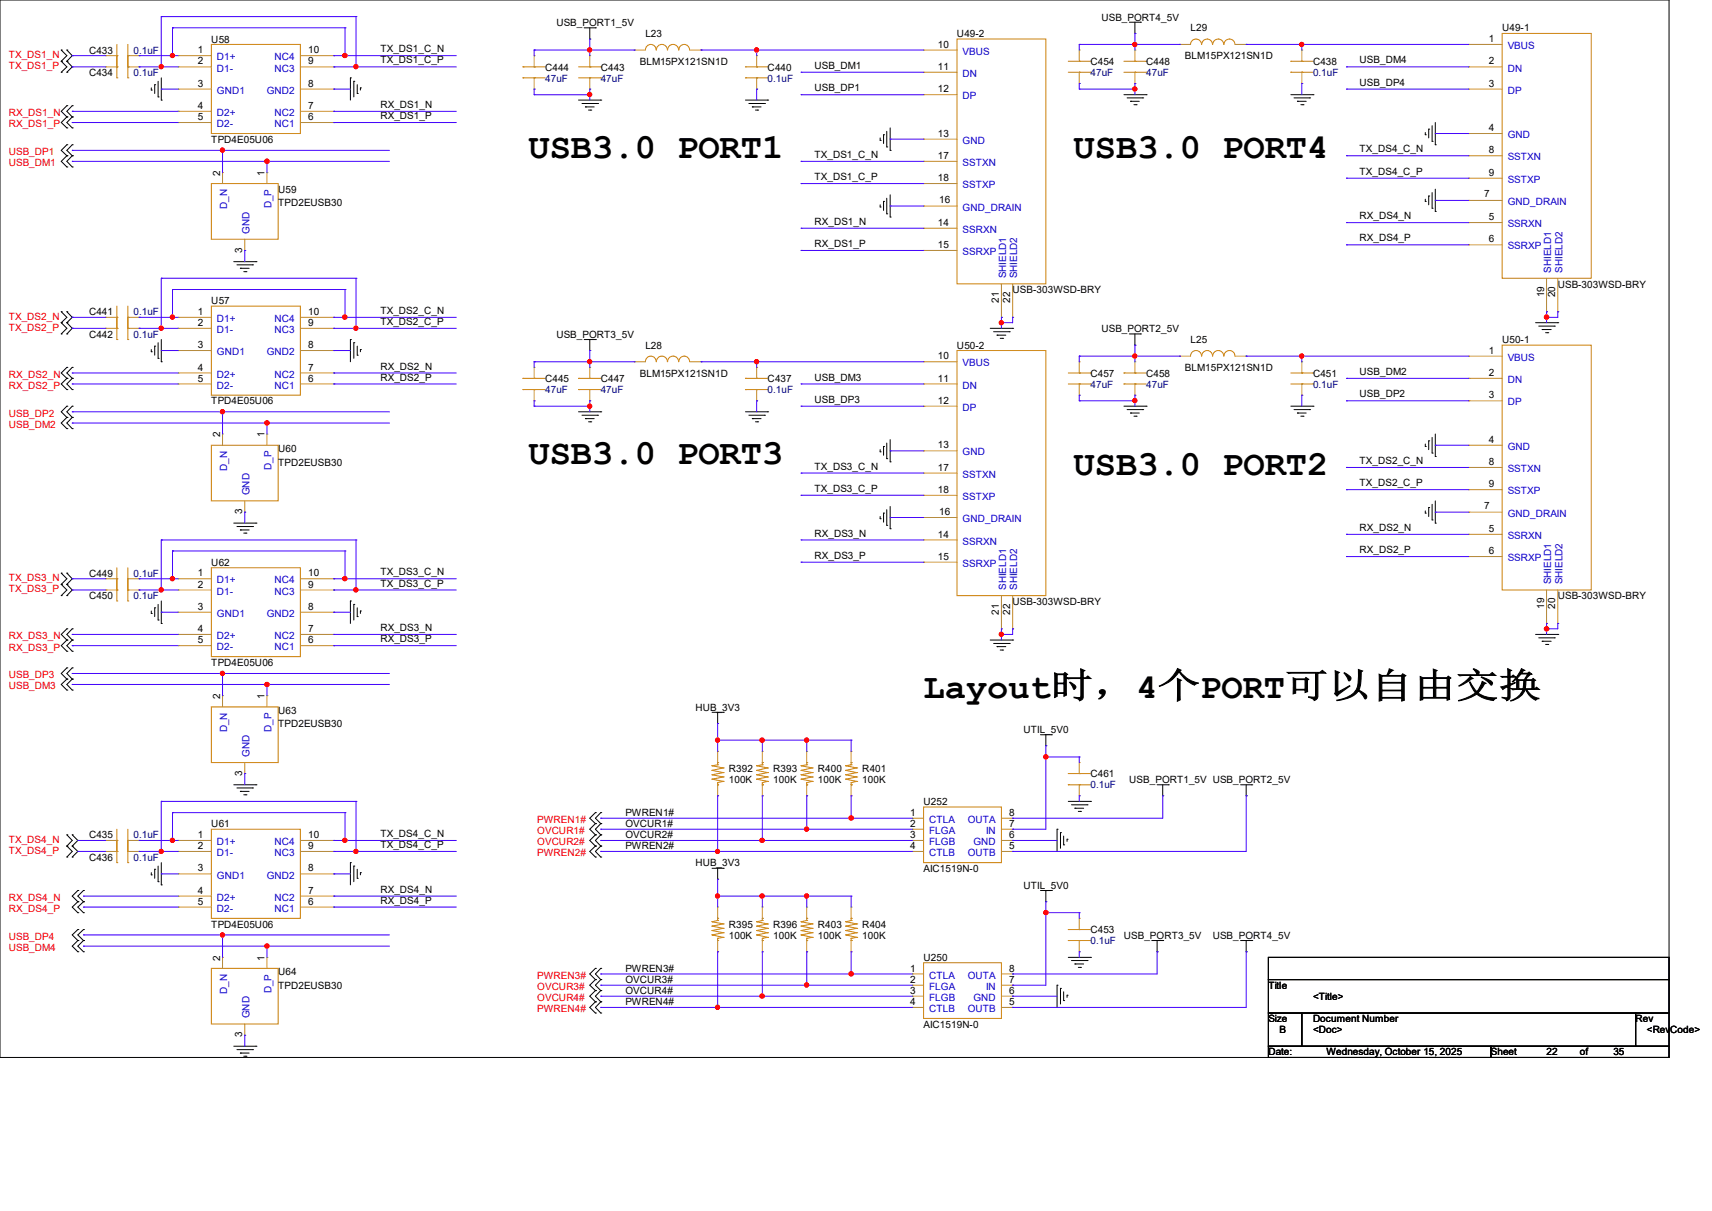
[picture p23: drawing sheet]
<svg xmlns="http://www.w3.org/2000/svg" width="297mm" height="210mm" viewBox="0 0 297 210" stroke-linecap="round" stroke-linejoin="round" font-family="sans-serif">
<defs><g id="words">
<g font-size="6.1">
<text x="91.7" y="27.3">USB3.0 PORT1</text>
<text x="186.3" y="27.3">USB3.0 PORT4</text>
<text x="91.7" y="80.4">USB3.0 PORT3</text>
<text x="186.3" y="82.4">USB3.0 PORT2</text>
<text x="160.2" y="121">Layout时，4个PORT可以自由交换</text>
</g>
<g font-size="1.7">
<text x="96.5" y="4.5">USB_PORT1_5V</text>
<text x="191.1" y="3.6">USB_PORT4_5V</text>
<text x="206.5" y="5.5">L29</text>
<text x="260.6" y="5.5">U49-1</text>
<text x="15.5" y="9.3">C433</text>
<text x="34.3" y="9.2">1</text>
<text x="34.3" y="11.2">2</text>
<text x="36.7" y="7.4">U58</text>
<text x="53.5" y="11.2">9</text>
<text x="53.5" y="9.2">10</text>
<text x="66" y="9.1">TX_DS1_C_N</text>
<text x="66" y="11">TX_DS1_C_P</text>
<text x="111" y="11.3">BLM15PX121SN1D</text>
<text x="112" y="6.4">L23</text>
<text x="141.3" y="11.9">USB_DM1</text>
<text x="162.7" y="8.3">10</text>
<text x="166" y="6.4">U49-2</text>
<text x="189.2" y="11.3">C454</text>
<text x="198.8" y="11.3">C448</text>
<text x="205.6" y="10.3">BLM15PX121SN1D</text>
<text x="227.8" y="11.3">C438</text>
<text x="235.9" y="11">USB_DM4</text>
<text x="258.3" y="7.3">1</text>
<text x="258.3" y="11.2">2</text>
<text x="15.5" y="13.2">C434</text>
<text x="34.3" y="15">3</text>
<text x="53.5" y="15">8</text>
<text x="94.6" y="12.2">C444</text>
<text x="104.2" y="12.2">C443</text>
<text x="133.2" y="12.2">C440</text>
<text x="141.3" y="15.8">USB_DP1</text>
<text x="162.7" y="12.1">11</text>
<text x="162.7" y="16">12</text>
<text x="235.9" y="14.9">USB_DP4</text>
<text x="258.3" y="15">3</text>
<text x="34.3" y="18.9">4</text>
<text x="34.3" y="20.8">5</text>
<text x="53.5" y="20.8">6</text>
<text x="53.5" y="18.9">7</text>
<text x="66" y="18.7">RX_DS1_N</text>
<text x="66" y="20.7">RX_DS1_P</text>
<text x="162.7" y="23.7">13</text>
<text x="258.3" y="22.7">4</text>
<text x="36.7" y="24.8">TPD4E05U06</text>
<text x="141.3" y="27.4">TX_DS1_C_N</text>
<text x="162.7" y="27.6">17</text>
<text x="235.9" y="26.4">TX_DS4_C_N</text>
<text x="258.3" y="26.6">8</text>
<text x="38.2" y="30.5" transform="rotate(-90 38.2 30.5)">2</text>
<text x="45.9" y="30.5" transform="rotate(-90 45.9 30.5)">1</text>
<text x="48.3" y="33.4">U59</text>
<text x="48.3" y="35.8">TPD2EUSB30</text>
<text x="141.3" y="31.2">TX_DS1_C_P</text>
<text x="162.7" y="31.4">18</text>
<text x="162.9" y="35.2">16</text>
<text x="235.9" y="30.3">TX_DS4_C_P</text>
<text x="257.5" y="34.2">7</text>
<text x="258.3" y="30.5">9</text>
<text x="141.3" y="39">RX_DS1_N</text>
<text x="162.7" y="39.2">14</text>
<text x="235.9" y="38">RX_DS4_N</text>
<text x="235.9" y="41.9">RX_DS4_P</text>
<text x="258.3" y="38.2">5</text>
<text x="42" y="43.8" transform="rotate(-90 42 43.8)">3</text>
<text x="141.3" y="42.8">RX_DS1_P</text>
<text x="162.7" y="43">15</text>
<text x="258.3" y="42">6</text>
<text x="36.7" y="52.7">U57</text>
<text x="173.3" y="52.5" transform="rotate(-90 173.3 52.5)">21</text>
<text x="175.3" y="52.5" transform="rotate(-90 175.3 52.5)">22</text>
<text x="175.7" y="50.8">USB-303WSD-BRY</text>
<text x="267.9" y="51.6" transform="rotate(-90 267.9 51.6)">19</text>
<text x="269.8" y="51.6" transform="rotate(-90 269.8 51.6)">20</text>
<text x="270.2" y="49.9">USB-303WSD-BRY</text>
<text x="15.5" y="58.5">C442</text>
<text x="15.5" y="54.7">C441</text>
<text x="34.3" y="54.6">1</text>
<text x="34.3" y="56.5">2</text>
<text x="53.5" y="56.5">9</text>
<text x="53.5" y="54.6">10</text>
<text x="66" y="54.4">TX_DS2_C_N</text>
<text x="66" y="56.3">TX_DS2_C_P</text>
<text x="96.5" y="58.5">USB_PORT3_5V</text>
<text x="191.1" y="57.6">USB_PORT2_5V</text>
<text x="206.5" y="59.5">L25</text>
<text x="260.6" y="59.5">U50-1</text>
<text x="34.3" y="60.4">3</text>
<text x="34.3" y="64.3">4</text>
<text x="53.5" y="64.3">7</text>
<text x="53.5" y="60.4">8</text>
<text x="66" y="64.1">RX_DS2_N</text>
<text x="66" y="66">RX_DS2_P</text>
<text x="111" y="65.3">BLM15PX121SN1D</text>
<text x="112" y="60.5">L28</text>
<text x="141.3" y="66">USB_DM3</text>
<text x="162.7" y="62.3">10</text>
<text x="166" y="60.5">U50-2</text>
<text x="189.2" y="65.3">C457</text>
<text x="198.8" y="65.3">C458</text>
<text x="205.6" y="64.3">BLM15PX121SN1D</text>
<text x="227.8" y="65.3">C451</text>
<text x="235.9" y="65">USB_DM2</text>
<text x="258.3" y="61.3">1</text>
<text x="258.3" y="65.2">2</text>
<text x="34.3" y="66.2">5</text>
<text x="36.7" y="70.1">TPD4E05U06</text>
<text x="53.5" y="66.2">6</text>
<text x="94.6" y="66.3">C445</text>
<text x="104.2" y="66.3">C447</text>
<text x="133.2" y="66.3">C437</text>
<text x="141.3" y="69.8">USB_DP3</text>
<text x="162.7" y="66.2">11</text>
<text x="162.7" y="70">12</text>
<text x="235.9" y="68.9">USB_DP2</text>
<text x="258.3" y="69.1">3</text>
<text x="38.2" y="75.9" transform="rotate(-90 38.2 75.9)">2</text>
<text x="45.9" y="75.9" transform="rotate(-90 45.9 75.9)">1</text>
<text x="162.7" y="77.8">13</text>
<text x="258.3" y="76.8">4</text>
<text x="48.3" y="78.4">U60</text>
<text x="48.3" y="80.8">TPD2EUSB30</text>
<text x="141.3" y="81.4">TX_DS3_C_N</text>
<text x="162.7" y="81.6">17</text>
<text x="235.9" y="80.5">TX_DS2_C_N</text>
<text x="258.3" y="80.6">8</text>
<text x="42" y="89.2" transform="rotate(-90 42 89.2)">3</text>
<text x="141.3" y="85.3">TX_DS3_C_P</text>
<text x="162.7" y="85.5">18</text>
<text x="162.9" y="89.2">16</text>
<text x="235.9" y="84.3">TX_DS2_C_P</text>
<text x="257.5" y="88.3">7</text>
<text x="258.3" y="84.5">9</text>
<text x="141.3" y="93">RX_DS3_N</text>
<text x="162.7" y="93.2">14</text>
<text x="235.9" y="92.1">RX_DS2_N</text>
<text x="235.9" y="95.9">RX_DS2_P</text>
<text x="258.3" y="92.2">5</text>
<text x="15.5" y="100.1">C449</text>
<text x="34.3" y="99.9">1</text>
<text x="34.3" y="101.9">2</text>
<text x="36.7" y="98.1">U62</text>
<text x="53.5" y="101.9">9</text>
<text x="53.5" y="99.9">10</text>
<text x="66" y="99.8">TX_DS3_C_N</text>
<text x="66" y="101.7">TX_DS3_C_P</text>
<text x="141.3" y="96.9">RX_DS3_P</text>
<text x="162.7" y="97.1">15</text>
<text x="258.3" y="96.1">6</text>
<text x="15.5" y="103.9">C450</text>
<text x="34.3" y="105.7">3</text>
<text x="53.5" y="105.7">8</text>
<text x="173.3" y="106.6" transform="rotate(-90 173.3 106.6)">21</text>
<text x="175.3" y="106.6" transform="rotate(-90 175.3 106.6)">22</text>
<text x="175.7" y="104.9">USB-303WSD-BRY</text>
<text x="267.9" y="105.6" transform="rotate(-90 267.9 105.6)">19</text>
<text x="269.8" y="105.6" transform="rotate(-90 269.8 105.6)">20</text>
<text x="270.2" y="103.9">USB-303WSD-BRY</text>
<text x="34.3" y="109.6">4</text>
<text x="34.3" y="111.5">5</text>
<text x="53.5" y="111.5">6</text>
<text x="53.5" y="109.6">7</text>
<text x="66" y="109.4">RX_DS3_N</text>
<text x="66" y="111.4">RX_DS3_P</text>
<text x="36.7" y="115.5">TPD4E05U06</text>
<text x="38.2" y="121.2" transform="rotate(-90 38.2 121.2)">2</text>
<text x="45.9" y="121.2" transform="rotate(-90 45.9 121.2)">1</text>
<text x="48.3" y="123.8">U63</text>
<text x="120.6" y="123.2">HUB_3V3</text>
<text x="48.3" y="126.1">TPD2EUSB30</text>
<text x="177.6" y="127.1">UTIL_5V0</text>
<text x="42" y="134.6" transform="rotate(-90 42 134.6)">3</text>
<text x="126.4" y="135.8">100K</text>
<text x="126.4" y="133.9">R392</text>
<text x="134.2" y="135.8">100K</text>
<text x="134.2" y="133.9">R393</text>
<text x="141.9" y="135.8">100K</text>
<text x="141.9" y="133.9">R400</text>
<text x="149.6" y="135.8">100K</text>
<text x="149.6" y="133.9">R401</text>
<text x="189.2" y="134.8">C461</text>
<text x="195.9" y="135.8">USB_PORT1_5V USB_PORT2_5V</text>
<text x="36.7" y="143.5">U61</text>
<text x="108.5" y="141.5">PWREN1#</text>
<text x="108.5" y="143.4">OVCUR1#</text>
<text x="157.9" y="141.5">1</text>
<text x="157.9" y="143.4">2</text>
<text x="160.2" y="139.6">U252</text>
<text x="175.1" y="143.4">7</text>
<text x="175.1" y="141.5">8</text>
<text x="15.5" y="149.3">C436</text>
<text x="15.5" y="145.4">C435</text>
<text x="34.3" y="145.3">1</text>
<text x="34.3" y="147.2">2</text>
<text x="53.5" y="147.2">9</text>
<text x="53.5" y="145.3">10</text>
<text x="66" y="145.2">TX_DS4_C_N</text>
<text x="66" y="147.1">TX_DS4_C_P</text>
<text x="108.5" y="145.4">OVCUR2#</text>
<text x="108.5" y="147.3">PWREN2#</text>
<text x="157.9" y="145.3">3</text>
<text x="157.9" y="147.2">4</text>
<text x="175.1" y="147.2">5</text>
<text x="175.1" y="145.3">6</text>
<text x="34.3" y="151.1">3</text>
<text x="34.3" y="155">4</text>
<text x="53.5" y="155">7</text>
<text x="53.5" y="151.1">8</text>
<text x="66" y="154.8">RX_DS4_N</text>
<text x="120.6" y="150.2">HUB_3V3</text>
<text x="160.2" y="151.2">AIC1519N-0</text>
<text x="177.6" y="154.1">UTIL_5V0</text>
<text x="34.3" y="156.9">5</text>
<text x="36.7" y="160.9">TPD4E05U06</text>
<text x="53.5" y="156.9">6</text>
<text x="66" y="156.7">RX_DS4_P</text>
<text x="126.4" y="160.9">R395</text>
<text x="134.2" y="160.9">R396</text>
<text x="141.9" y="160.9">R403</text>
<text x="149.6" y="160.9">R404</text>
<text x="189.2" y="161.8">C453</text>
<text x="38.2" y="166.6" transform="rotate(-90 38.2 166.6)">2</text>
<text x="45.9" y="166.6" transform="rotate(-90 45.9 166.6)">1</text>
<text x="126.4" y="162.8">100K</text>
<text x="134.2" y="162.8">100K</text>
<text x="141.9" y="162.8">100K</text>
<text x="149.6" y="162.8">100K</text>
<text x="160.2" y="166.7">U250</text>
<text x="195" y="162.8">USB_PORT3_5V</text>
<text x="210.4" y="162.8">USB_PORT4_5V</text>
<text x="48.3" y="169.2">U64</text>
<text x="48.3" y="171.5">TPD2EUSB30</text>
<text x="108.5" y="168.5">PWREN3#</text>
<text x="108.5" y="170.5">OVCUR3#</text>
<text x="108.5" y="172.4">OVCUR4#</text>
<text x="157.9" y="168.5">1</text>
<text x="157.9" y="170.4">2</text>
<text x="157.9" y="172.3">3</text>
<text x="175.1" y="172.3">6</text>
<text x="175.1" y="170.4">7</text>
<text x="175.1" y="168.5">8</text>
<text x="220" y="171.5">Title</text>
<text x="227.8" y="173.4">&lt;Title&gt;</text>
<text x="42" y="179.9" transform="rotate(-90 42 179.9)">3</text>
<text x="108.5" y="174.3">PWREN4#</text>
<text x="157.9" y="174.3">4</text>
<text x="160.2" y="178.2">AIC1519N-0</text>
<text x="175.1" y="174.3">5</text>
<text x="220" y="177.3">Size</text>
<text x="222" y="179.2">B</text>
<text x="227.8" y="179.2">&lt;Doc&gt;</text>
<text x="227.8" y="177.3">Document Number</text>
<text x="283.8" y="177.3">Rev</text>
<text x="285.7" y="179.2">&lt;RevCode&gt;</text>
<text x="220" y="183">Date:</text>
<text x="230.1" y="183">Wednesday, October 15, 2025</text>
<text x="258.6" y="183">Sheet</text>
<text x="268.3" y="183">22</text>
<text x="274.1" y="183">of</text>
<text x="279.9" y="183">35</text>
</g>
<g font-size="1.7" fill="#f00">
<text x="1.5" y="10.1">TX_DS1_N</text>
<text x="1.5" y="12">TX_DS1_P</text>
<text x="1.5" y="20.2">RX_DS1_N</text>
<text x="1.5" y="22.1">RX_DS1_P</text>
<text x="1.5" y="26.9">USB_DP1</text>
<text x="1.5" y="28.8">USB_DM1</text>
<text x="1.5" y="55.5">TX_DS2_N</text>
<text x="1.5" y="57.4">TX_DS2_P</text>
<text x="1.5" y="65.5">RX_DS2_N</text>
<text x="1.5" y="67.4">RX_DS2_P</text>
<text x="1.5" y="72.3">USB_DP2</text>
<text x="1.5" y="74.2">USB_DM2</text>
<text x="1.5" y="100.8">TX_DS3_N</text>
<text x="1.5" y="102.7">TX_DS3_P</text>
<text x="1.5" y="110.9">RX_DS3_N</text>
<text x="1.5" y="112.8">RX_DS3_P</text>
<text x="1.5" y="117.6">USB_DP3</text>
<text x="1.5" y="119.5">USB_DM3</text>
<text x="93.2" y="142.7">PWREN1#</text>
<text x="1.5" y="146.2">TX_DS4_N</text>
<text x="1.5" y="148.1">TX_DS4_P</text>
<text x="93.2" y="144.6">OVCUR1#</text>
<text x="93.2" y="146.6">OVCUR2#</text>
<text x="93.2" y="148.5">PWREN2#</text>
<text x="1.5" y="156.2">RX_DS4_N</text>
<text x="1.5" y="158.2">RX_DS4_P</text>
<text x="1.5" y="163">USB_DP4</text>
<text x="1.5" y="164.9">USB_DM4</text>
<text x="93.2" y="169.8">PWREN3#</text>
<text x="93.2" y="171.7">OVCUR3#</text>
<text x="93.2" y="173.6">OVCUR4#</text>
<text x="93.2" y="175.6">PWREN4#</text>
</g>
<g font-size="1.7" fill="#000080">
<text x="23.2" y="9.3">0.1uF</text>
<text x="23.2" y="13.2">0.1uF</text>
<text x="94.6" y="14.1">47uF</text>
<text x="104.2" y="14.1">47uF</text>
<text x="133.2" y="14.1">0.1uF</text>
<text x="189.2" y="13.2">47uF</text>
<text x="198.8" y="13.2">47uF</text>
<text x="227.8" y="13.2">0.1uF</text>
<text x="23.2" y="58.5">0.1uF</text>
<text x="23.2" y="54.7">0.1uF</text>
<text x="94.6" y="68.2">47uF</text>
<text x="104.2" y="68.2">47uF</text>
<text x="133.2" y="68.2">0.1uF</text>
<text x="189.2" y="67.2">47uF</text>
<text x="198.8" y="67.2">47uF</text>
<text x="227.8" y="67.2">0.1uF</text>
<text x="23.2" y="100.1">0.1uF</text>
<text x="23.2" y="103.9">0.1uF</text>
<text x="189.2" y="136.7">0.1uF</text>
<text x="23.2" y="149.3">0.1uF</text>
<text x="23.2" y="145.4">0.1uF</text>
<text x="189.2" y="163.7">0.1uF</text>
</g>
<g font-size="1.7" fill="#00c">
<text x="37.6" y="10.5">D1+</text>
<text x="47.6" y="10.5">NC4</text>
<text x="167" y="9.5">VBUS</text>
<text x="261.6" y="8.5">VBUS</text>
<text x="37.6" y="12.4">D1-</text>
<text x="37.6" y="16.3">GND1</text>
<text x="46.3" y="16.3">GND2</text>
<text x="47.6" y="12.4">NC3</text>
<text x="167" y="13.3">DN</text>
<text x="167" y="17.2">DP</text>
<text x="261.6" y="12.4">DN</text>
<text x="261.6" y="16.3">DP</text>
<text x="37.6" y="20.1">D2+</text>
<text x="37.6" y="22.1">D2-</text>
<text x="47.6" y="22.1">NC1</text>
<text x="47.6" y="20.1">NC2</text>
<text x="261.6" y="24">GND</text>
<text x="167" y="24.9">GND</text>
<text x="167" y="28.8">SSTXN</text>
<text x="261.6" y="27.8">SSTXN</text>
<text x="167" y="32.6">SSTXP</text>
<text x="261.6" y="31.7">SSTXP</text>
<text x="261.6" y="35.6">GND_DRAIN</text>
<text x="39.4" y="36.2" transform="rotate(-90 39.4 36.2)">D_N</text>
<text x="43.3" y="40.5" transform="rotate(-90 43.3 40.5)">GND</text>
<text x="47.1" y="36.2" transform="rotate(-90 47.1 36.2)">D_P</text>
<text x="167" y="36.5">GND_DRAIN</text>
<text x="167" y="40.4">SSRXN</text>
<text x="261.6" y="39.4">SSRXN</text>
<text x="167" y="44.2">SSRXP</text>
<text x="261.6" y="43.3">SSRXP</text>
<text x="269.1" y="47.3" transform="rotate(-90 269.1 47.3)">SHIELD1</text>
<text x="271.1" y="47.3" transform="rotate(-90 271.1 47.3)">SHIELD2</text>
<text x="174.5" y="48.3" transform="rotate(-90 174.5 48.3)">SHIELD1</text>
<text x="176.5" y="48.3" transform="rotate(-90 176.5 48.3)">SHIELD2</text>
<text x="37.6" y="55.8">D1+</text>
<text x="37.6" y="57.7">D1-</text>
<text x="47.6" y="57.7">NC3</text>
<text x="47.6" y="55.8">NC4</text>
<text x="37.6" y="61.6">GND1</text>
<text x="37.6" y="65.5">D2+</text>
<text x="46.3" y="61.6">GND2</text>
<text x="47.6" y="65.5">NC2</text>
<text x="167" y="63.5">VBUS</text>
<text x="261.6" y="62.6">VBUS</text>
<text x="37.6" y="67.4">D2-</text>
<text x="47.6" y="67.4">NC1</text>
<text x="167" y="67.4">DN</text>
<text x="167" y="71.2">DP</text>
<text x="261.6" y="66.4">DN</text>
<text x="261.6" y="70.3">DP</text>
<text x="39.4" y="81.6" transform="rotate(-90 39.4 81.6)">D_N</text>
<text x="47.1" y="81.5" transform="rotate(-90 47.1 81.5)">D_P</text>
<text x="167" y="79">GND</text>
<text x="167" y="82.8">SSTXN</text>
<text x="261.6" y="78">GND</text>
<text x="261.6" y="81.9">SSTXN</text>
<text x="43.3" y="85.9" transform="rotate(-90 43.3 85.9)">GND</text>
<text x="167" y="86.7">SSTXP</text>
<text x="261.6" y="85.7">SSTXP</text>
<text x="261.6" y="89.6">GND_DRAIN</text>
<text x="167" y="90.5">GND_DRAIN</text>
<text x="167" y="94.4">SSRXN</text>
<text x="261.6" y="93.5">SSRXN</text>
<text x="37.6" y="101.2">D1+</text>
<text x="47.6" y="101.2">NC4</text>
<text x="167" y="98.3">SSRXP</text>
<text x="261.6" y="97.3">SSRXP</text>
<text x="269.1" y="101.3" transform="rotate(-90 269.1 101.3)">SHIELD1</text>
<text x="271.1" y="101.3" transform="rotate(-90 271.1 101.3)">SHIELD2</text>
<text x="37.6" y="103.1">D1-</text>
<text x="37.6" y="107">GND1</text>
<text x="46.3" y="107">GND2</text>
<text x="47.6" y="103.1">NC3</text>
<text x="174.5" y="102.3" transform="rotate(-90 174.5 102.3)">SHIELD1</text>
<text x="176.5" y="102.3" transform="rotate(-90 176.5 102.3)">SHIELD2</text>
<text x="37.6" y="110.8">D2+</text>
<text x="37.6" y="112.8">D2-</text>
<text x="47.6" y="112.8">NC1</text>
<text x="47.6" y="110.8">NC2</text>
<text x="39.4" y="127" transform="rotate(-90 39.4 127)">D_N</text>
<text x="43.3" y="131.3" transform="rotate(-90 43.3 131.3)">GND</text>
<text x="47.1" y="126.9" transform="rotate(-90 47.1 126.9)">D_P</text>
<text x="161.2" y="142.7">CTLA</text>
<text x="167.9" y="142.7">OUTA</text>
<text x="37.6" y="146.6">D1+</text>
<text x="37.6" y="148.5">D1-</text>
<text x="47.6" y="148.5">NC3</text>
<text x="47.6" y="146.6">NC4</text>
<text x="161.2" y="144.6">FLGA</text>
<text x="161.2" y="146.6">FLGB</text>
<text x="161.2" y="148.5">CTLB</text>
<text x="167.9" y="148.5">OUTB</text>
<text x="168.9" y="146.6">GND</text>
<text x="171.1" y="144.6">IN</text>
<text x="37.6" y="152.4">GND1</text>
<text x="46.3" y="152.4">GND2</text>
<text x="37.6" y="156.2">D2+</text>
<text x="37.6" y="158.1">D2-</text>
<text x="47.6" y="158.1">NC1</text>
<text x="47.6" y="156.2">NC2</text>
<text x="39.4" y="172.3" transform="rotate(-90 39.4 172.3)">D_N</text>
<text x="47.1" y="172.2" transform="rotate(-90 47.1 172.2)">D_P</text>
<text x="161.2" y="169.7">CTLA</text>
<text x="161.2" y="171.7">FLGA</text>
<text x="161.2" y="173.6">FLGB</text>
<text x="167.9" y="169.7">OUTA</text>
<text x="168.9" y="173.6">GND</text>
<text x="171.1" y="171.7">IN</text>
<text x="43.3" y="176.6" transform="rotate(-90 43.3 176.6)">GND</text>
<text x="161.2" y="175.5">CTLB</text>
<text x="167.9" y="175.5">OUTB</text>
</g>
</g></defs>
<g fill="none" stroke="#000" stroke-width=".17">
<path d="M0 0h289.6v183.4h-289.6zM10.6 8.7h.1M10.6 10.6h.1M10.6 12.5h.1M10.6 8.7l1 1-1 .9M10.6 10.6l1 1-1 .9M11.6 10.6h.1M11.6 8.7h.1M11.6 12.5h.1M11.6 18.3h.1M11.6 8.7l.9 1-.9 .9M11.6 10.6l.9 1-.9 .9"/>
<path d="M11.6 18.3l-1 1 1 1M12.5 18.3h.1M12.5 18.3l-.9 1 .9 1M26.2 15.6h.1M26.2 15.2v.4M26.8 14.7h.1M26.8 14.7v1.5M27.4 16.8h.1M27.4 14.1v2.7M28 17.4h.1M28 13.5v3.9M60.8 13.5h.1"/>
<path d="M60.8 13.5v3.9M61.4 14.1h.1M61.4 14.1v2.7M62 16.2h.1M62 14.7v1.5M62.5 15.2h.1M62.5 15.2v.4M100.4 17.4h3.8M101 17.9h2.7M101.3 4.8h2M101.6 18.5h.1M101.6 18.5h1.5"/>
<path d="M102.1 19.1h.4M102.3 6.8h.1M102.3 4.8v2M102.5 19.1h.1M103.3 4.8h.1M103.7 17.9h.1M104.2 17.4h.1M129.3 17.4h3.9M129.9 17.9h2.7M130.5 18.5h.1M130.5 18.5h1.5M131.1 19.1h.3"/>
<path d="M131.4 19.1h.1M132.6 17.9h.1M133.2 17.4h.1M195 16.4h3.8M195.5 17h2.7M195.9 3.9h2M196.1 17.6h.1M196.1 17.6h1.6M196.7 18.2h.4M196.9 5.8h.1M196.9 3.9v1.9M197.1 18.2h.1"/>
<path d="M197.9 3.9h.1M198.2 17h.1M198.8 16.4h.1M223.9 16.4h3.9M224.5 17h2.7M225.1 17.6h.1M225.1 17.6h1.5M225.7 18.2h.4M226.1 18.2h.1M227.2 17h.1M227.8 16.4h.1M11.6 20.3h.1"/>
<path d="M11.6 22.2h.1M11.6 25.1h.1M11.6 27h.1M11.6 29h.1M11.6 20.3l-1 1 1 .9M11.6 25.1l-1 1 1 .9M11.6 27l-1 1 1 1M12.5 20.3h.1M12.5 22.2h.1M12.5 25.1h.1M12.5 27h.1M12.5 29h.1"/>
<path d="M12.5 20.3l-.9 1 .9 .9M12.5 25.1l-.9 1 .9 .9M12.5 27l-.9 1 .9 1M152.7 24.3h.1M152.7 35.9h.1M152.7 23.9v.4M152.7 35.5v.4M153.3 23.4h.1M153.3 34.9h.1M153.3 23.4v1.5M153.3 34.9v1.6M153.8 25.5h.1"/>
<path d="M153.8 37.1h.1M153.8 22.8v2.7M153.8 34.4v2.7M154.4 26.1h.1M154.4 37.6h.1M154.4 22.2v3.9M154.4 33.8v3.8M247.3 23.4h.1M247.3 34.9h.1M247.3 23v.4M247.3 34.5v.4M247.9 22.4h.1"/>
<path d="M247.9 34h.1M247.9 22.4v1.5M247.9 34v1.5M248.5 24.5h.1M248.5 36.1h.1M248.5 21.8v2.7M248.5 33.4v2.7M249 25.1h.1M249 36.7h.1M249 21.3v3.8M249 32.8v3.9M10.6 54.1h.1"/>
<path d="M10.6 56h.1M10.6 57.9h.1M10.6 54.1l1 .9-1 1M10.6 56l1 .9-1 1M11.6 56h.1M11.6 54.1h.1M11.6 57.9h.1M11.6 54.1l.9 .9-.9 1M11.6 56l.9 .9-.9 1M27.4 59.4v2.7M28 58.9v3.8M40.6 45.4h3.8"/>
<path d="M41.1 45.9h2.7M41.7 46.5h.1M41.7 46.5h1.5M42.3 47.1h.4M42.7 47.1h.1M43.8 45.9h.1M44.4 45.4h.1M60.8 58.9h.1M60.8 58.9v3.8M61.4 59.4h.1M61.4 59.4v2.7M101.3 58.9h2"/>
<path d="M102.3 58.9v1.9M103.3 58.9h.1M171.8 56.9h3.9M172.4 57.5h2.7M173 58.1h.1M173 58.1h1.5M173.5 58.7h.4M173.9 58.7h.1M175.1 57.5h.1M175.7 56.9h.1M195.9 57.9h2M196.9 59.9h.1"/>
<path d="M196.9 57.9v2M197.9 57.9h.1M266.4 56h3.9M267 56.6h2.7M267.5 57.1h.1M267.5 57.1h1.6M268.1 57.7h.4M268.5 57.7h.1M269.7 56.6h.1M270.3 56h.1M11.6 63.7h.1M11.6 65.6h.1"/>
<path d="M11.6 67.6h.1M11.6 70.4h.1M11.6 72.4h.1M11.6 74.3h.1M11.6 63.7l-1 1 1 .9M11.6 65.6l-1 1 1 1M11.6 70.4l-1 1 1 1M11.6 72.4l-1 1 1 .9M12.5 63.7h.1M12.5 65.6h.1M12.5 67.6h.1M12.5 70.4h.1"/>
<path d="M12.5 72.4h.1M12.5 74.3h.1M12.5 63.7l-.9 1 .9 .9M12.5 65.6l-.9 1 .9 1M12.5 70.4l-.9 1 .9 1M12.5 72.4l-.9 1 .9 .9M26.2 61h.1M26.2 60.6v.4M26.8 60h.1M26.8 60v1.6M27.4 62.1h.1M28 62.7h.1"/>
<path d="M62 61.6h.1M62 60v1.6M62.5 60.6h.1M62.5 60.6v.4M100.4 71.4h3.8M101 72h2.7M101.6 72.6h.1M101.6 72.6h1.5M102.1 73.2h.4M102.3 60.8h.1M102.5 73.2h.1M103.7 72h.1"/>
<path d="M104.2 71.4h.1M129.3 71.4h3.9M129.9 72h2.7M130.5 72.6h.1M130.5 72.6h1.5M131.1 73.2h.3M131.4 73.2h.1M132.6 72h.1M133.2 71.4h.1M152.7 78.4h.1M152.7 78v.4M153.3 77.4h.1"/>
<path d="M153.3 77.4v1.6M153.8 79.5h.1M153.8 76.8v2.7M154.4 76.2v3.9M195 70.4h3.8M195.5 71h2.7M196.1 71.6h.1M196.1 71.6h1.6M196.7 72.2h.4M197.1 72.2h.1M198.2 71h.1M198.8 70.4h.1"/>
<path d="M223.9 70.4h3.9M224.5 71h2.7M225.1 71.6h.1M225.1 71.6h1.5M225.7 72.2h.4M226.1 72.2h.1M227.2 71h.1M227.8 70.4h.1M247.3 77.4h.1M247.3 77v.4M247.9 76.5h.1M247.9 76.5v1.5"/>
<path d="M248.5 78.6h.1M248.5 75.9v2.7M249 79.2h.1M249 75.3v3.9M10.6 99.4h.1M10.6 99.4l1 1-1 .9M11.6 99.4h.1M11.6 99.4l.9 1-.9 .9M40.6 90.7h3.8M41.1 91.3h2.7M41.7 91.9h.1M41.7 91.9h1.5"/>
<path d="M42.3 92.5h.4M42.7 92.5h.1M43.8 91.3h.1M44.4 90.7h.1M152.7 90h.1M152.7 89.6v.4M153.3 89h.1M153.3 89v1.6M153.8 91.1h.1M153.8 88.4v2.7M154.4 80.1h.1M154.4 91.7h.1"/>
<path d="M154.4 87.8v3.9M247.3 89h.1M247.3 88.6v.4M247.9 88h.1M247.9 88v1.6M248.5 90.2h.1M248.5 87.5v2.7M249 90.7h.1M249 86.9v3.8M10.6 101.3h.1M10.6 103.3h.1M10.6 101.3l1 1-1 1"/>
<path d="M11.6 101.3h.1M11.6 103.3h.1M11.6 109.1h.1M11.6 111h.1M11.6 112.9h.1M11.6 115.8h.1M11.6 117.8h.1M11.6 119.7h.1M11.6 101.3l.9 1-.9 1M11.6 109.1l-1 .9 1 1M11.6 111l-1 1 1 .9M11.6 115.8l-1 1 1 1"/>
<path d="M11.6 117.8l-1 .9 1 1M12.5 109.1h.1M12.5 111h.1M12.5 112.9h.1M12.5 115.8h.1M12.5 117.8h.1M12.5 119.7h.1M12.5 109.1l-.9 .9 .9 1M12.5 111l-.9 1 .9 .9M12.5 115.8l-.9 1 .9 1M12.5 117.8l-.9 .9 .9 1M26.2 106.4h.1"/>
<path d="M26.2 106v.4M26.8 105.4h.1M26.8 105.4v1.5M27.4 107.5h.1M27.4 104.8v2.7M28 108.1h.1M28 104.2v3.9M60.8 104.2h.1M60.8 104.2v3.9M61.4 104.8h.1M61.4 104.8v2.7M62 106.9h.1"/>
<path d="M62 105.4v1.5M62.5 106h.1M62.5 106v.4M171.8 111h3.9M172.4 111.6h2.7M173 112.1h.1M173 112.1h1.5M173.5 112.7h.4M173.9 112.7h.1M175.1 111.6h.1M175.7 111h.1M266.4 110h3.9"/>
<path d="M267 110.6h2.7M267.5 111.2h.1M267.5 111.2h1.6M268.1 111.8h.4M268.5 111.8h.1M269.7 110.6h.1M270.3 110h.1M40.6 136.1h3.8M41.1 136.7h2.7M41.7 137.2h.1M41.7 137.2h1.5M42.3 137.8h.4"/>
<path d="M42.7 137.8h.1M43.8 136.7h.1M44.4 136.1h.1M123.5 123.5h2M124.5 125.5h.1M124.5 123.5v2M125.5 123.5h.1M180.5 127.4h1.9M181.4 129.3h.1M181.4 127.4v1.9M182.4 127.4h.1M185.3 139h3.9"/>
<path d="M185.9 139.6h2.7M188.6 139.6h.1M189.2 139h.1M200.7 136.1h2M201.7 138h.1M201.7 136.1v1.9M202.7 136.1h.1M215.2 136.1h2M216.2 138h.1M216.2 136.1v1.9M217.2 136.1h.1M11.6 144.8h.1"/>
<path d="M11.6 146.7h.1M11.6 148.6h.1M11.6 144.8l.9 1-.9 .9M11.6 146.7l.9 1-.9 .9M12.5 146.7h.1M12.5 144.8h.1M12.5 148.6h.1M12.5 144.8l1 1-1 .9M12.5 146.7l1 1-1 .9M13.5 154.4h.1M13.5 156.4h.1M13.5 158.3h.1"/>
<path d="M13.5 154.4l-1 1 1 1M13.5 156.4l-1 .9 1 1M14.5 154.4h.1M14.5 156.4h.1M14.5 158.3h.1M14.5 154.4l-1 1 1 1M14.5 156.4l-1 .9 1 1M26.2 151.7h.1M26.2 151.3v.4M26.8 150.7h.1M26.8 150.7v1.6M27.4 152.9h.1"/>
<path d="M27.4 150.2v2.7M28 153.5h.1M28 149.6v3.9M60.8 149.6h.1M60.8 149.6v3.9M61.4 150.2h.1M61.4 150.2v2.7M62 152.3h.1M62 150.7v1.6M62.5 151.3h.1M62.5 151.3v.4M103.3 140.9h.1"/>
<path d="M103.3 142.8h.1M103.3 144.8h.1M103.3 146.7h.1M103.3 148.6h.1M103.3 140.9l-1 1 1 .9M103.3 142.8l-1 1 1 1M103.3 144.8l-1 1 1 .9M103.3 146.7l-1 1 1 .9M104.2 140.9h.1M104.2 142.8h.1M104.2 144.8h.1M104.2 146.7h.1"/>
<path d="M104.2 148.6h.1M104.2 140.9l-.9 1 .9 .9M104.2 142.8l-.9 1 .9 1M104.2 144.8l-.9 1 .9 .9M104.2 146.7l-.9 1 .9 .9M123.5 150.6h2M124.5 152.5h.1M124.5 150.6v1.9M125.5 150.6h.1M180.5 154.4h1.9M181.4 156.4h.1M181.4 154.4v2"/>
<path d="M182.4 154.4h.1M183.4 143.8h.1M183.4 143.8v3.9M184 144.4h.1M184 144.4v2.7M184.5 146.5h.1M184.5 145v1.5M185.1 145.5h.1M185.1 145.5v.4M186.5 140.2h.1M186.5 140.2h1.5M187.1 140.7h.4"/>
<path d="M187.5 140.7h.1M13.5 161.2h.1M13.5 163.1h.1M13.5 165.1h.1M13.5 161.2l-1 .9 1 1M13.5 163.1l-1 1 1 1M14.5 161.2h.1M14.5 163.1h.1M14.5 165.1h.1M14.5 161.2l-1 .9 1 1M14.5 163.1l-1 1 1 1M103.3 167.9h.1"/>
<path d="M103.3 169.9h.1M103.3 171.8h.1M103.3 173.7h.1M103.3 175.7h.1M103.3 167.9l-1 1 1 1M103.3 169.9l-1 1 1 .9M103.3 171.8l-1 1 1 .9M103.3 173.7l-1 1 1 1M104.2 167.9h.1M104.2 169.9h.1M104.2 171.8h.1M104.2 173.7h.1"/>
<path d="M104.2 175.7h.1M104.2 167.9l-.9 1 .9 1M104.2 169.9l-.9 1 .9 .9M104.2 171.8l-.9 1 .9 .9M104.2 173.7l-.9 1 .9 1M183.4 170.9h.1M183.4 170.9v3.8M184 171.4h.1M184 171.4v2.7M184.5 173.5h.1M184.5 172v1.5M185.1 172.6h.1"/>
<path d="M185.1 172.6v.4M185.3 166h3.9M185.9 166.6h2.7M186.5 167.2h.1M186.5 167.2h1.5M187.1 167.8h.4M187.5 167.8h.1M188.6 166.6h.1M189.2 166h.1M199.8 163.1h1.9M200.7 165.1h.1M200.7 163.1v2"/>
<path d="M201.7 163.1h.1M215.2 163.1h2M216.2 165.1h.1M216.2 163.1v2M217.2 163.1h.1M220 166h69.6v3.9h-69.6zM220 169.9h69.6v5.8h-69.6zM220 175.7h5.8v5.7h-5.8zM225.8 175.7h58v5.7h-58zM283.8 175.7h5.8v5.7h-5.8zM40.6 181.4h3.8M41.1 182h2.7"/>
<path d="M41.7 182.6h.1M41.7 182.6h1.5M42.3 183.2h.4M42.7 183.2h.1M43.8 182h.1M44.4 181.4h.1M220 181.4h38.7v2h-38.7zM258.7 181.4h30.9v2h-30.9z"/>
</g>
<g fill="none" stroke="#cc8006" stroke-width=".17">
<path d="M20.3 9.7h.1M20.3 11.6h.1M20.3 13.5h.1M20.3 7.7v5.8M22.2 9.7h.1M22.2 11.6h.1M22.2 13.5h.1M22.2 7.7v5.8M36.7 7.7h15.4v15.5h-15.4zM90.7 11.6h.1M90.7 13.5h.1M90.7 11.6h3.9"/>
<path d="M90.7 13.5h3.9M92.7 11.6h.1M92.7 13.5h.1M100.4 11.6h3.8M100.4 13.5h3.8M102.3 11.6h.1M102.3 13.5h.1M104.2 11.6h.1M104.2 13.5h.1M113.8 8.7a.93 .93 0 0 0-.9-1 .93 .93 0 0 0-.9 1M117.7 8.7a.97 .97 0 0 0-.9-1 .97 .97 0 0 0-1 1 .95 .95 0 0 0-1-1 .95 .95 0 0 0-.9 1M119.6 8.7a.93 .93 0 0 0-.9-1 .93 .93 0 0 0-.9 1"/>
<path d="M129.3 11.6h.1M129.3 13.5h.1M129.3 11.6h3.9M129.3 13.5h3.9M131.3 11.6h.1M131.3 13.5h.1M166 6.8h15.4v42.4h-15.4zM185.3 12.5h3.9M185.3 10.6h3.9M187.2 12.5h.1M187.2 10.6h.1M189.2 12.5h.1"/>
<path d="M189.2 10.6h.1M195 12.5h3.8M195 10.6h3.8M196.9 12.5h.1M196.9 10.6h.1M198.8 12.5h.1M198.8 10.6h.1M206.5 7.7a.95 .95 0 0 1 1-.9 .95 .95 0 0 1 .9 .9M208.5 7.7a.93 .93 0 0 1 .9-.9 .93 .93 0 0 1 1 .9M210.4 7.7a.95 .95 0 0 1 .9-.9 .95 .95 0 0 1 1 .9M212.3 7.7a.95 .95 0 0 1 1-.9 .95 .95 0 0 1 .9 .9M223.9 10.6h.1"/>
<path d="M223.9 12.5h.1M223.9 12.5h3.9M223.9 10.6h3.9M225.8 10.6h.1M225.8 12.5h.1M260.6 5.8h15.5v42.5h-15.5zM36.7 31.8h11.6v9.7h-11.6zM20.3 56.9h.1M20.3 58.9h.1M20.3 55h.1M20.3 53.1v5.8M22.2 56.9h.1"/>
<path d="M22.2 58.9h.1M22.2 55h.1M22.2 53.1v5.8M36.7 53.1h15.4v15.4h-15.4zM260.6 59.9h15.5v42.4h-15.5zM36.7 77.2h11.6v9.7h-11.6zM90.7 65.6h.1M90.7 67.6h.1M90.7 65.6h3.9M90.7 67.6h3.9M92.7 65.6h.1M92.7 67.6h.1"/>
<path d="M100.4 65.6h.1M100.4 67.6h.1M100.4 65.6h3.8M100.4 67.6h3.8M102.3 65.6h.1M102.3 67.6h.1M113.8 62.7a.93 .93 0 0 0-.9-.9 .93 .93 0 0 0-.9 .9M117.7 62.7a.97 .97 0 0 0-.9-.9 .97 .97 0 0 0-1 .9 .95 .95 0 0 0-1-.9 .95 .95 0 0 0-.9 .9M119.6 62.7a.93 .93 0 0 0-.9-.9 .93 .93 0 0 0-.9 .9M129.3 65.6h.1M129.3 67.6h.1M129.3 65.6h3.9"/>
<path d="M129.3 67.6h3.9M131.3 65.6h.1M131.3 67.6h.1M166 60.8h15.4v42.5h-15.4zM185.3 64.7h3.9M185.3 66.6h3.9M187.2 64.7h.1M187.2 66.6h.1M189.2 64.7h.1M189.2 66.6h.1M195 64.7h.1M195 66.6h.1"/>
<path d="M195 64.7h3.8M195 66.6h3.8M196.9 64.7h.1M196.9 66.6h.1M208.4 61.8a.95 .95 0 0 0-.9-1 .95 .95 0 0 0-1 1M210.4 61.8a.93 .93 0 0 0-1-1 .93 .93 0 0 0-.9 1M212.3 61.8a.95 .95 0 0 0-1-1 .95 .95 0 0 0-.9 1M214.2 61.8a.95 .95 0 0 0-.9-1 .95 .95 0 0 0-1 1M223.9 64.7h3.9M223.9 66.6h3.9M225.8 64.7h.1M225.8 66.6h.1"/>
<path d="M227.8 64.7h.1M227.8 66.6h.1M20.3 98.5v5.7M22.2 98.5v5.7M36.7 98.5h15.4v15.4h-15.4zM20.3 102.3h.1M20.3 104.2h.1M20.3 100.4h.1M22.2 102.3h.1M22.2 104.2h.1M22.2 100.4h.1M36.7 122.6h11.6v9.6h-11.6z"/>
<path d="M123.5 135.1h.1M123.5 134.4h.1M123.5 133.6h.1M123.5 132.8h.1M123.5 132.8l2 .4M123.5 135.1l2 .4M123.5 134.4l2 .3M123.5 133.6l2 .4M124.5 132.2h.1M124.5 136.1h.1M124.5 135.7h.1M124.5 132.6h.1"/>
<path d="M124.5 132.2v.4M124.5 135.7v.4M124.5 132.6l-1 .2M125.5 133.2h.1M125.5 135.5h.1M125.5 134.7h.1M125.5 134h.1M125.5 135.5l-1 .2M125.5 134.7l-2 .4M125.5 134l-2 .4M125.5 133.2l-2 .4M131.3 135.1h.1"/>
<path d="M131.3 134.4h.1M131.3 133.6h.1M131.3 132.8h.1M131.3 132.8l1.9 .4M131.3 135.1l1.9 .4M131.3 134.4l1.9 .3M131.3 133.6l1.9 .4M132.2 132.2h.1M132.2 136.1h.1M132.2 135.7h.1M132.2 132.6h.1M132.2 132.2v.4"/>
<path d="M132.2 135.7v.4M132.2 132.6l-.9 .2M133.2 133.2h.1M133.2 135.5h.1M133.2 134.7h.1M133.2 134h.1M133.2 135.5l-1 .2M133.2 134.7l-1.9 .4M133.2 134l-1.9 .4M133.2 133.2l-1.9 .4M139 135.1h.1M139 134.4h.1"/>
<path d="M139 133.6h.1M139 132.8h.1M139 132.8l1.9 .4M139 135.1l1.9 .4M139 134.4l1.9 .3M139 133.6l1.9 .4M140 132.2h.1M140 136.1h.1M140 135.7h.1M140 132.6h.1M140 132.2v.4M140 135.7v.4"/>
<path d="M140 132.6l-1 .2M140.9 133.2h.1M140.9 135.5h.1M140.9 134.7h.1M140.9 134h.1M140.9 135.5l-.9 .2M140.9 134.7l-1.9 .4M140.9 134l-1.9 .4M140.9 133.2l-1.9 .4M146.7 135.1h.1M146.7 134.4h.1M146.7 133.6h.1"/>
<path d="M146.7 132.8h.1M146.7 132.8l1.9 .4M146.7 135.1l1.9 .4M146.7 134.4l1.9 .3M146.7 133.6l1.9 .4M147.7 132.2h.1M147.7 136.1h.1M147.7 135.7h.1M147.7 132.6h.1M147.7 132.2v.4M147.7 135.7v.4M147.7 132.6l-1 .2"/>
<path d="M148.6 133.2h.1M148.6 135.5h.1M148.6 134.7h.1M148.6 134h.1M148.6 135.5l-.9 .2M148.6 134.7l-1.9 .4M148.6 134l-1.9 .4M148.6 133.2l-1.9 .4M160.2 140h13.5v9.6h-13.5zM185.3 134.2h.1M185.3 136.1h.1M185.3 134.2h3.9"/>
<path d="M185.3 136.1h3.9M187.2 134.2h.1M187.2 136.1h.1M20.3 147.7h.1M20.3 149.6h.1M20.3 145.8h.1M20.3 143.8v5.8M22.2 147.7h.1M22.2 149.6h.1M22.2 145.8h.1M22.2 143.8v5.8M36.7 143.8h15.4v15.5h-15.4z"/>
<path d="M123.5 159.9h.1M123.5 159.9l2 .3M124.5 159.3h.1M124.5 159.6h.1M124.5 159.3v.3M124.5 159.6l-1 .3M131.3 159.9h.1M131.3 159.9l1.9 .3M132.2 159.3h.1M132.2 159.6h.1M132.2 159.3v.3M132.2 159.6l-.9 .3"/>
<path d="M139 159.9h.1M139 159.9l1.9 .3M140 159.3h.1M140 159.6h.1M140 159.3v.3M140 159.6l-1 .3M146.7 159.9h.1M146.7 159.9l1.9 .3M147.7 159.3h.1M147.7 159.6h.1M147.7 159.3v.3M147.7 159.6l-1 .3"/>
<path d="M36.7 167.9h11.6v9.7h-11.6zM123.5 162.1h.1M123.5 161.4h.1M123.5 160.6h.1M123.5 162.1l2 .5M123.5 161.4l2 .4M123.5 160.6l2 .4M124.5 163.1h.1M124.5 162.7h.1M124.5 162.7v.4M125.5 160.2h.1M125.5 162.6h.1"/>
<path d="M125.5 161.8h.1M125.5 161h.1M125.5 162.6l-1 .1M125.5 161.8l-2 .3M125.5 161l-2 .4M125.5 160.2l-2 .4M131.3 162.1h.1M131.3 161.4h.1M131.3 160.6h.1M131.3 162.1l1.9 .5M131.3 161.4l1.9 .4M131.3 160.6l1.9 .4"/>
<path d="M132.2 163.1h.1M132.2 162.7h.1M132.2 162.7v.4M133.2 160.2h.1M133.2 162.6h.1M133.2 161.8h.1M133.2 161h.1M133.2 162.6l-1 .1M133.2 161.8l-1.9 .3M133.2 161l-1.9 .4M133.2 160.2l-1.9 .4M139 162.1h.1"/>
<path d="M139 161.4h.1M139 160.6h.1M139 162.1l1.9 .5M139 161.4l1.9 .4M139 160.6l1.9 .4M140 163.1h.1M140 162.7h.1M140 162.7v.4M140.9 160.2h.1M140.9 162.6h.1M140.9 161.8h.1M140.9 161h.1"/>
<path d="M140.9 162.6l-.9 .1M140.9 161.8l-1.9 .3M140.9 161l-1.9 .4M140.9 160.2l-1.9 .4M146.7 162.1h.1M146.7 161.4h.1M146.7 160.6h.1M146.7 162.1l1.9 .5M146.7 161.4l1.9 .4M146.7 160.6l1.9 .4M147.7 163.1h.1M147.7 162.7h.1"/>
<path d="M147.7 162.7v.4M148.6 160.2h.1M148.6 162.6h.1M148.6 161.8h.1M148.6 161h.1M148.6 162.6l-.9 .1M148.6 161.8l-1.9 .3M148.6 161l-1.9 .4M148.6 160.2l-1.9 .4M160.2 167h13.5v9.6h-13.5zM185.3 161.2h.1M185.3 163.1h.1"/>
<path d="M185.3 161.2h3.9M185.3 163.1h3.9M187.2 161.2h.1M187.2 163.1h.1"/>
</g>
<g fill="none" stroke="#a84" stroke-width=".17">
<path d="M18.3 9.7h.1M18.3 11.6h.1M18.3 9.7h2M18.3 11.6h2M22.2 9.7h1.9M22.2 11.6h1.9M24.1 9.7h.1M24.1 11.6h.1M30.9 9.7h.1M30.9 11.6h.1M30.9 15.5h.1M30.9 19.3h.1"/>
<path d="M30.9 9.7h5.8M30.9 11.6h5.8M30.9 15.5h5.8M30.9 19.3h5.8M52.1 9.7h5.8M52.1 11.6h5.8M52.1 15.5h5.8M52.1 19.3h5.8M57.9 19.3h.1M57.9 11.6h.1M57.9 9.7h.1M57.9 15.5h.1"/>
<path d="M92.7 15.5h.1M92.7 9.7h.1M92.7 9.7v1.9M92.7 13.5v2M102.3 15.5h.1M102.3 9.7h.1M102.3 9.7v1.9M102.3 13.5v2M110 8.7h.1M110 8.7h2M119.7 8.7h1.9M121.6 8.7h.1"/>
<path d="M131.3 15.5h.1M131.3 9.7h.1M131.3 9.7v1.9M131.3 13.5v2M160.2 8.7h.1M160.2 12.5h.1M160.2 16.4h.1M160.2 8.7h5.8M160.2 12.5h5.8M160.2 16.4h5.8M187.2 8.7h.1M187.2 14.5h.1"/>
<path d="M187.2 8.7v1.9M187.2 12.5v2M196.9 8.7h.1M196.9 14.5h.1M196.9 8.7v1.9M196.9 12.5v2M204.6 7.7h.1M204.6 7.7h1.9M214.3 7.7h1.9M216.2 7.7h.1M225.8 14.5h.1M225.8 8.7h.1"/>
<path d="M225.8 8.7v1.9M225.8 12.5v2M254.8 7.7h.1M254.8 11.6h.1M254.8 15.5h.1M254.8 7.7h5.8M254.8 11.6h5.8M254.8 15.5h5.8M30.9 21.3h.1M30.9 21.3h5.8M38.6 29.9h.1M38.6 29.9v1.9"/>
<path d="M46.3 29.9h.1M46.3 29.9v1.9M52.1 21.3h5.8M57.9 21.3h.1M160.2 24.1h.1M160.2 28h.1M160.2 31.8h.1M160.2 35.7h.1M160.2 39.6h.1M160.2 24.1h5.8M160.2 28h5.8M160.2 31.8h5.8"/>
<path d="M160.2 35.7h5.8M160.2 39.6h5.8M254.8 23.2h.1M254.8 27h.1M254.8 30.9h.1M254.8 34.8h.1M254.8 38.6h.1M254.8 23.2h5.8M254.8 27h5.8M254.8 30.9h5.8M254.8 34.8h5.8M254.8 38.6h5.8"/>
<path d="M18.3 56.9h.1M18.3 55h.1M18.3 55h2M18.3 56.9h2M22.2 55h1.9M22.2 56.9h1.9M24.1 56.9h.1M24.1 55h.1M30.9 55h.1M30.9 56.9h.1M30.9 55h5.8M30.9 56.9h5.8"/>
<path d="M42.5 43.4h.1M42.5 41.5v1.9M52.1 55h5.8M52.1 56.9h5.8M57.9 56.9h.1M57.9 55h.1M160.2 43.4h.1M160.2 43.4h5.8M173.7 55h.1M173.7 49.2v5.8M175.7 55h.1M175.7 49.2v5.8"/>
<path d="M254.8 42.5h.1M254.8 42.5h5.8M268.3 54.1h.1M268.3 48.3v5.8M270.3 54.1h.1M270.3 48.3v5.8M30.9 60.8h.1M30.9 64.7h.1M30.9 66.6h.1M30.9 60.8h5.8M30.9 64.7h5.8M30.9 66.6h5.8"/>
<path d="M38.6 75.3h.1M38.6 75.3v1.9M46.3 75.3h.1M46.3 75.3v1.9M52.1 60.8h5.8M52.1 64.7h5.8M52.1 66.6h5.8M57.9 66.6h.1M57.9 64.7h.1M57.9 60.8h.1M92.7 69.5h.1M92.7 63.7h.1"/>
<path d="M92.7 63.7v1.9M92.7 67.6v1.9M102.3 69.5h.1M102.3 63.7h.1M102.3 63.7v1.9M102.3 67.6v1.9M110 62.7h.1M110 62.7h2M119.7 62.7h1.9M121.6 62.7h.1M131.3 69.5h.1M131.3 63.7h.1"/>
<path d="M131.3 63.7v1.9M131.3 67.6v1.9M160.2 62.7h.1M160.2 66.6h.1M160.2 70.4h.1M160.2 78.2h.1M160.2 62.7h5.8M160.2 66.6h5.8M160.2 70.4h5.8M160.2 78.2h5.8M187.2 68.5h.1M187.2 62.7h.1"/>
<path d="M187.2 62.7v2M187.2 66.6v1.9M196.9 68.5h.1M196.9 62.7h.1M196.9 62.7v2M196.9 66.6v1.9M204.6 61.8h.1M204.6 61.8h1.9M214.3 61.8h1.9M216.2 61.8h.1M225.8 68.5h.1M225.8 62.7h.1"/>
<path d="M225.8 62.7v2M225.8 66.6v1.9M254.8 61.8h.1M254.8 65.6h.1M254.8 69.5h.1M254.8 77.2h.1M254.8 61.8h5.8M254.8 65.6h5.8M254.8 69.5h5.8M254.8 77.2h5.8M42.5 88.8h.1M42.5 86.9v1.9"/>
<path d="M160.2 82h.1M160.2 85.9h.1M160.2 89.7h.1M160.2 93.6h.1M160.2 97.5h.1M160.2 82h5.8M160.2 85.9h5.8M160.2 89.7h5.8M160.2 93.6h5.8M160.2 97.5h5.8M254.8 81.1h.1M254.8 84.9h.1"/>
<path d="M254.8 88.8h.1M254.8 92.7h.1M254.8 96.5h.1M254.8 81.1h5.8M254.8 84.9h5.8M254.8 88.8h5.8M254.8 92.7h5.8M254.8 96.5h5.8M18.3 102.3h.1M18.3 100.4h.1M18.3 102.3h2M18.3 100.4h2"/>
<path d="M22.2 102.3h1.9M22.2 100.4h1.9M24.1 102.3h.1M24.1 100.4h.1M30.9 100.4h.1M30.9 102.3h.1M30.9 106.2h.1M30.9 110h.1M30.9 112h.1M30.9 102.3h5.8M30.9 100.4h5.8M30.9 106.2h5.8"/>
<path d="M30.9 110h5.8M30.9 112h5.8M52.1 102.3h5.8M52.1 100.4h5.8M52.1 106.2h5.8M52.1 110h5.8M52.1 112h5.8M57.9 112h.1M57.9 110h.1M57.9 102.3h.1M57.9 100.4h.1M57.9 106.2h.1"/>
<path d="M173.7 109.1h.1M173.7 103.3v5.8M175.7 109.1h.1M175.7 103.3v5.8M268.3 108.1h.1M268.3 102.3v5.8M270.3 108.1h.1M270.3 102.3v5.8M38.6 120.6h.1M38.6 120.6v2M42.5 134.2h.1M42.5 132.2v2"/>
<path d="M46.3 120.6h.1M46.3 120.6v2M124.5 130.3h.1M124.5 138h.1M124.5 130.3v1.9M124.5 136.1v1.9M132.2 130.3h.1M132.2 138h.1M132.2 130.3v1.9M132.2 136.1v1.9M140 130.3h.1M140 138h.1"/>
<path d="M140 130.3v1.9M140 136.1v1.9M147.7 130.3h.1M147.7 138h.1M147.7 130.3v1.9M147.7 136.1v1.9M187.2 138h.1M187.2 132.2h.1M187.2 132.2v2M187.2 136.1v1.9M18.3 147.7h.1M18.3 145.8h.1"/>
<path d="M18.3 145.8h2M18.3 147.7h2M22.2 145.8h1.9M22.2 147.7h1.9M24.1 147.7h.1M24.1 145.8h.1M30.9 145.8h.1M30.9 147.7h.1M30.9 151.6h.1M30.9 155.4h.1M30.9 157.3h.1M30.9 145.8h5.8"/>
<path d="M30.9 147.7h5.8M30.9 151.6h5.8M30.9 155.4h5.8M30.9 157.3h5.8M52.1 145.8h5.8M52.1 147.7h5.8M52.1 151.6h5.8M52.1 155.4h5.8M52.1 157.3h5.8M57.9 157.3h.1M57.9 155.4h.1M57.9 147.7h.1"/>
<path d="M57.9 145.8h.1M57.9 151.6h.1M124.5 157.3h.1M124.5 157.3v2M132.2 157.3h.1M132.2 157.3v2M140 157.3h.1M140 157.3v2M147.7 157.3h.1M147.7 157.3v2M158.3 141.9h.1M158.3 143.8h.1"/>
<path d="M158.3 145.8h.1M158.3 147.7h.1M158.3 141.9h1.9M158.3 143.8h1.9M158.3 145.8h1.9M158.3 147.7h1.9M173.7 141.9h2M173.7 143.8h2M173.7 145.8h2M173.7 147.7h2M175.7 147.7h.1M175.7 145.8h.1"/>
<path d="M175.7 143.8h.1M175.7 141.9h.1M187.2 159.3h.1M187.2 159.3v1.9M38.6 166h.1M38.6 166v1.9M42.5 179.5h.1M42.5 177.6v1.9M46.3 166h.1M46.3 166v1.9M124.5 165.1h.1M124.5 163.1v2"/>
<path d="M132.2 165.1h.1M132.2 163.1v2M140 165.1h.1M140 163.1v2M147.7 165.1h.1M147.7 163.1v2M158.3 168.9h.1M158.3 170.9h.1M158.3 172.8h.1M158.3 174.7h.1M158.3 168.9h1.9M158.3 170.9h1.9"/>
<path d="M158.3 172.8h1.9M158.3 174.7h1.9M173.7 168.9h2M173.7 170.9h2M173.7 172.8h2M173.7 174.7h2M175.7 174.7h.1M175.7 172.8h.1M175.7 170.9h.1M175.7 168.9h.1M187.2 165.1h.1M187.2 163.1v2"/>
</g>
<g fill="none" stroke="#4200ff" stroke-width=".17">
<path d="M12.5 9.7h.1M12.5 11.6h.1M12.5 19.3h.1M12.5 9.7h5.8M12.5 11.6h5.8M12.5 19.3h18.4M24.1 9.7h.1M24.1 11.6h.1M24.1 9.7h6.8M24.1 11.6h6.8M28 2.9h.1M28 11.6h.1"/>
<path d="M28 15.5h.1M28 2.9v8.7M28 2.9h33.8M28 15.5h2.9M29.9 4.8h.1M29.9 9.7h.1M29.9 4.8v4.9M29.9 4.8h30M57.9 9.7h.1M57.9 11.6h.1M57.9 15.5h.1M57.9 19.3h.1"/>
<path d="M57.9 9.7h21.3M57.9 11.6h21.3M57.9 15.5h2.9M57.9 19.3h21.3M59.9 4.8h.1M59.9 9.7h.1M59.9 4.8v4.9M61.8 2.9h.1M61.8 11.6h.1M61.8 2.9v8.7M92.7 8.7h.1M92.7 15.5h.1"/>
<path d="M92.7 16.4h.1M92.7 8.7v1M92.7 15.5v.9M92.7 8.7h17.3M92.7 16.4h9.6M102.3 6.8h.1M102.3 8.7h.1M102.3 15.5h.1M102.3 16.4h.1M102.3 6.8v2.9M102.3 15.5v1.9M110 8.7h.1"/>
<path d="M121.6 8.7h.1M121.6 8.7h38.6M131.3 8.7h.1M131.3 15.5h.1M131.3 8.7v1M131.3 15.5v1.9M139 12.5h.1M139 16.4h.1M139 12.5h21.2M139 16.4h21.2M187.2 7.7h.1M187.2 15.5h.1"/>
<path d="M187.2 14.5h.1M187.2 15.5h9.7M187.2 7.7v1M187.2 14.5v1M187.2 7.7h17.4M196.9 5.8h.1M196.9 7.7h.1M196.9 14.5h.1M196.9 15.5h.1M196.9 5.8v2.9M196.9 14.5v1.9M204.6 7.7h.1"/>
<path d="M216.2 7.7h.1M216.2 7.7h38.6M225.8 7.7h.1M225.8 14.5h.1M225.8 7.7v1M225.8 14.5v1.9M233.6 11.6h.1M233.6 15.5h.1M233.6 11.6h21.2M233.6 15.5h21.2M12.5 21.3h.1M12.5 26.1h.1"/>
<path d="M12.5 28h.1M12.5 21.3h18.4M12.5 26.1h55.1M12.5 28h55.1M38.6 26.1h.1M38.6 26.1v3.8M46.3 28h.1M46.3 28v1.9M57.9 21.3h.1M57.9 21.3h21.3M139 28h.1M139 31.8h.1"/>
<path d="M139 39.6h.1M139 28h21.2M139 31.8h21.2M139 39.6h21.2M154.4 24.1h.1M154.4 35.7h.1M154.4 24.1h5.8M154.4 35.7h5.8M233.6 27h.1M233.6 30.9h.1M233.6 38.6h.1M233.6 27h21.2"/>
<path d="M233.6 30.9h21.2M233.6 38.6h21.2M249 23.2h.1M249 34.8h.1M249 23.2h5.8M249 34.8h5.8M12.5 55h.1M12.5 56.9h.1M12.5 55h5.8M12.5 56.9h5.8M24.1 55h.1M24.1 56.9h.1"/>
<path d="M24.1 55h6.8M24.1 56.9h6.8M28 48.3h.1M28 56.9h.1M28 48.3v8.6M28 48.3h33.8M29.9 50.2h.1M29.9 55h.1M29.9 50.2v4.8M29.9 50.2h30M42.5 43.4h.1M42.5 43.4v2"/>
<path d="M57.9 55h.1M57.9 56.9h.1M57.9 55h21.3M57.9 56.9h21.3M59.9 50.2h.1M59.9 55h.1M59.9 50.2v4.8M61.8 48.3h.1M61.8 56.9h.1M61.8 48.3v8.6M139 43.4h.1M139 43.4h21.2"/>
<path d="M173.7 55h.1M173.7 56h.1M173.7 55v1.9M175.7 55h.1M175.7 55v1h-2M196.9 59.9h.1M196.9 59.9v2.8M233.6 42.5h.1M233.6 42.5h21.2M268.3 54.1h.1M268.3 55h.1M268.3 54.1v1.9"/>
<path d="M270.3 54.1h.1M270.3 54.1v.9h-2M12.5 64.7h.1M12.5 66.6h.1M12.5 71.4h.1M12.5 73.4h.1M12.5 64.7h18.4M12.5 66.6h18.4M12.5 71.4h55.1M12.5 73.4h55.1M28 60.8h.1M28 60.8h2.9"/>
<path d="M38.6 71.4h.1M38.6 71.4v3.9M46.3 73.4h.1M46.3 73.4v1.9M57.9 60.8h.1M57.9 64.7h.1M57.9 66.6h.1M57.9 60.8h2.9M57.9 64.7h21.3M57.9 66.6h21.3M92.7 62.7h.1M92.7 69.5h.1"/>
<path d="M92.7 70.4h.1M92.7 62.7v1M92.7 69.5v.9M92.7 62.7h17.3M92.7 70.4h9.6M102.3 60.8h.1M102.3 62.7h.1M102.3 69.5h.1M102.3 70.4h.1M102.3 60.8v2.9M102.3 69.5v1.9M110 62.7h.1"/>
<path d="M121.6 62.7h.1M121.6 62.7h38.6M131.3 62.7h.1M131.3 69.5h.1M131.3 62.7v1M131.3 69.5v1.9M139 66.6h.1M139 70.4h.1M139 66.6h21.2M139 70.4h21.2M154.4 78.2h.1M154.4 78.2h5.8"/>
<path d="M187.2 61.8h.1M187.2 69.5h.1M187.2 68.5h.1M187.2 61.8v.9M187.2 68.5v1M187.2 61.8h17.4M187.2 69.5h9.7M196.9 61.8h.1M196.9 68.5h.1M196.9 69.5h.1M196.9 68.5v1.9M204.6 61.8h.1"/>
<path d="M216.2 61.8h.1M216.2 61.8h38.6M225.8 61.8h.1M225.8 68.5h.1M225.8 61.8v.9M225.8 68.5v1.9M233.6 65.6h.1M233.6 69.5h.1M233.6 65.6h21.2M233.6 69.5h21.2M249 77.2h.1M249 77.2h5.8"/>
<path d="M28 93.6h.1M28 93.6v8.7M28 93.6h33.8M29.9 95.5h.1M29.9 95.5v4.9M29.9 95.5h30M42.5 88.8h.1M42.5 88.8v1.9M59.9 95.5h.1M59.9 95.5v4.9M61.8 93.6h.1M61.8 93.6v8.7"/>
<path d="M139 82h.1M139 85.9h.1M139 93.6h.1M139 97.5h.1M139 93.6h21.2M139 82h21.2M139 85.9h21.2M139 97.5h21.2M154.4 89.7h.1M154.4 89.7h5.8M233.6 81.1h.1M233.6 84.9h.1"/>
<path d="M233.6 92.7h.1M233.6 96.5h.1M233.6 81.1h21.2M233.6 84.9h21.2M233.6 92.7h21.2M233.6 96.5h21.2M249 88.8h.1M249 88.8h5.8M12.5 100.4h.1M12.5 102.3h.1M12.5 110h.1M12.5 112h.1"/>
<path d="M12.5 116.8h.1M12.5 118.7h.1M12.5 100.4h5.8M12.5 102.3h5.8M12.5 110h18.4M12.5 112h18.4M12.5 116.8h55.1M12.5 118.7h55.1M24.1 100.4h.1M24.1 102.3h.1M24.1 100.4h6.8M24.1 102.3h6.8"/>
<path d="M28 102.3h.1M28 106.2h.1M28 106.2h2.9M29.9 100.4h.1M38.6 116.8h.1M38.6 116.8v3.8M46.3 118.7h.1M46.3 118.7v1.9M57.9 100.4h.1M57.9 102.3h.1M57.9 106.2h.1M57.9 110h.1"/>
<path d="M57.9 112h.1M57.9 100.4h21.3M57.9 102.3h21.3M57.9 106.2h2.9M57.9 110h21.3M57.9 112h21.3M59.9 100.4h.1M61.8 102.3h.1M173.7 110h.1M173.7 109.1h.1M173.7 109.1v1.9M175.7 109.1h.1"/>
<path d="M175.7 109.1v.9h-2M268.3 108.1h.1M268.3 109.1h.1M268.3 108.1v1.9M270.3 108.1h.1M270.3 108.1v1h-2M28 139h.1M28 139v8.7M28 139h33.8M42.5 134.2h.1M42.5 134.2v1.9M61.8 139h.1"/>
<path d="M61.8 139v8.7M124.5 125.5h.1M124.5 128.4h.1M124.5 138h.1M124.5 125.5v4.8M124.5 138v9.7M124.5 128.4h23.2M132.2 128.4h.1M132.2 138h.1M132.2 128.4v1.9M132.2 138v7.8M140 128.4h.1"/>
<path d="M140 138h.1M140 128.4v1.9M140 138v5.8M147.7 128.4h.1M147.7 138h.1M147.7 128.4v1.9M147.7 138v3.9M181.4 129.3h.1M181.4 131.3h.1M181.4 129.3v14.5h-5.7M181.4 131.3h5.8M187.2 131.3h.1"/>
<path d="M187.2 138h.1M187.2 131.3v.9M187.2 138v1M201.7 138h.1M201.7 138v3.9h-26M216.2 138h.1M216.2 138v9.7h-40.5M13.5 145.8h.1M13.5 147.7h.1M13.5 145.8h4.8M13.5 147.7h4.8M14.5 155.4h.1"/>
<path d="M14.5 157.3h.1M14.5 155.4h16.4M14.5 157.3h16.4M24.1 145.8h.1M24.1 147.7h.1M24.1 145.8h6.8M24.1 147.7h6.8M28 147.7h.1M28 151.6h.1M28 151.6h2.9M29.9 140.9h.1M29.9 145.8h.1"/>
<path d="M29.9 140.9v4.9M29.9 140.9h30M57.9 145.8h.1M57.9 147.7h.1M57.9 151.6h.1M57.9 155.4h.1M57.9 157.3h.1M57.9 155.4h21.3M57.9 145.8h21.3M57.9 147.7h21.3M57.9 151.6h2.9M57.9 157.3h21.3"/>
<path d="M59.9 140.9h.1M59.9 145.8h.1M59.9 140.9v4.9M61.8 147.7h.1M104.2 141.9h.1M104.2 143.8h.1M104.2 145.8h.1M104.2 147.7h.1M104.2 141.9h54.1M104.2 143.8h54.1M104.2 145.8h54.1M104.2 147.7h54.1"/>
<path d="M124.5 152.5h.1M124.5 155.4h.1M124.5 147.7h.1M124.5 152.5v4.8M124.5 155.4h23.2M132.2 155.4h.1M132.2 145.8h.1M132.2 155.4v1.9M140 155.4h.1M140 143.8h.1M140 155.4v1.9M147.7 155.4h.1"/>
<path d="M147.7 141.9h.1M147.7 155.4v1.9M175.7 141.9h.1M175.7 143.8h.1M175.7 145.8h.1M175.7 147.7h.1M175.7 145.8h7.7M181.4 156.4h.1M181.4 158.3h.1M181.4 156.4v14.5h-5.7M181.4 158.3h5.8M187.2 158.3h.1"/>
<path d="M187.2 158.3v1M14.5 162.1h.1M14.5 164.1h.1M14.5 162.1h53.1M14.5 164.1h53.1M38.6 162.1h.1M38.6 162.1v3.9M42.5 179.5h.1M42.5 179.5v1.9M46.3 164.1h.1M46.3 164.1v1.9M104.2 168.9h.1"/>
<path d="M104.2 170.9h.1M104.2 172.8h.1M104.2 174.7h.1M104.2 168.9h54.1M104.2 170.9h54.1M104.2 172.8h54.1M104.2 174.7h54.1M124.5 165.1h.1M124.5 174.7h.1M124.5 165.1v9.6M132.2 165.1h.1M132.2 172.8h.1"/>
<path d="M132.2 165.1v7.7M140 165.1h.1M140 170.9h.1M140 165.1v5.8M147.7 165.1h.1M147.7 168.9h.1M147.7 165.1v3.8M175.7 168.9h.1M175.7 170.9h.1M175.7 172.8h.1M175.7 174.7h.1M175.7 172.8h7.7"/>
<path d="M187.2 165.1h.1M187.2 165.1v.9M200.7 165.1h.1M200.7 165.1v3.8h-25M216.2 165.1h.1M216.2 165.1v9.6h-40.5"/>
</g>
<g fill="#f00" stroke="#f00" stroke-width=".17">
<circle cx="28" cy="11.6" r=".36"/>
<circle cx="29.9" cy="9.6" r=".36"/>
<circle cx="59.8" cy="9.6" r=".37"/>
<circle cx="61.7" cy="11.6" r=".36"/>
<circle cx="102.3" cy="8.7" r=".36"/>
<circle cx="131.3" cy="8.7" r=".36"/>
<circle cx="102.3" cy="16.4" r=".36"/>
<circle cx="38.6" cy="26" r=".36"/>
<circle cx="46.3" cy="28" r=".37"/>
<circle cx="28" cy="56.9" r=".36"/>
<circle cx="61.7" cy="56.9" r=".36"/>
<circle cx="59.8" cy="55" r=".37"/>
<circle cx="29.9" cy="55" r=".36"/>
<circle cx="268.3" cy="55" r=".37"/>
<circle cx="173.7" cy="56" r=".36"/>
<circle cx="38.6" cy="71.4" r=".36"/>
<circle cx="46.3" cy="73.3" r=".37"/>
<circle cx="124.5" cy="155.4" r=".36"/>
<circle cx="132.2" cy="155.4" r=".37"/>
<circle cx="139.9" cy="155.4" r=".36"/>
<circle cx="181.5" cy="158.3" r=".37"/>
<circle cx="29.9" cy="100.4" r=".36"/>
<circle cx="59.8" cy="100.4" r=".37"/>
<circle cx="28" cy="102.3" r=".36"/>
<circle cx="61.7" cy="102.3" r=".36"/>
<circle cx="147.7" cy="168.9" r=".37"/>
<circle cx="139.9" cy="170.8" r=".36"/>
<circle cx="132.2" cy="172.7" r=".37"/>
<circle cx="124.5" cy="174.7" r=".36"/>
<circle cx="38.6" cy="116.8" r=".36"/>
<circle cx="46.3" cy="118.7" r=".37"/>
<circle cx="124.5" cy="128.4" r=".36"/>
<circle cx="132.2" cy="128.4" r=".37"/>
<circle cx="139.9" cy="128.4" r=".36"/>
<circle cx="181.5" cy="131.3" r=".37"/>
<circle cx="147.7" cy="141.9" r=".37"/>
<circle cx="139.9" cy="143.8" r=".36"/>
<circle cx="132.2" cy="145.7" r=".37"/>
<circle cx="124.5" cy="147.7" r=".36"/>
<circle cx="28" cy="147.7" r=".36"/>
<circle cx="61.7" cy="147.7" r=".36"/>
<circle cx="29.9" cy="145.7" r=".36"/>
<circle cx="59.8" cy="145.7" r=".37"/>
<circle cx="38.6" cy="162.1" r=".36"/>
<circle cx="46.3" cy="164.1" r=".37"/>
<circle cx="102.3" cy="62.7" r=".36"/>
<circle cx="131.3" cy="62.7" r=".36"/>
<circle cx="102.3" cy="70.4" r=".36"/>
<circle cx="173.7" cy="110" r=".36"/>
<circle cx="268.3" cy="109.1" r=".37"/>
<circle cx="196.9" cy="7.7" r=".36"/>
<circle cx="225.8" cy="7.7" r=".36"/>
<circle cx="196.9" cy="15.4" r=".36"/>
<circle cx="196.9" cy="61.7" r=".36"/>
<circle cx="225.8" cy="61.7" r=".36"/>
<circle cx="196.9" cy="69.5" r=".36"/>
</g>
<use href="#words"/>
</svg>
